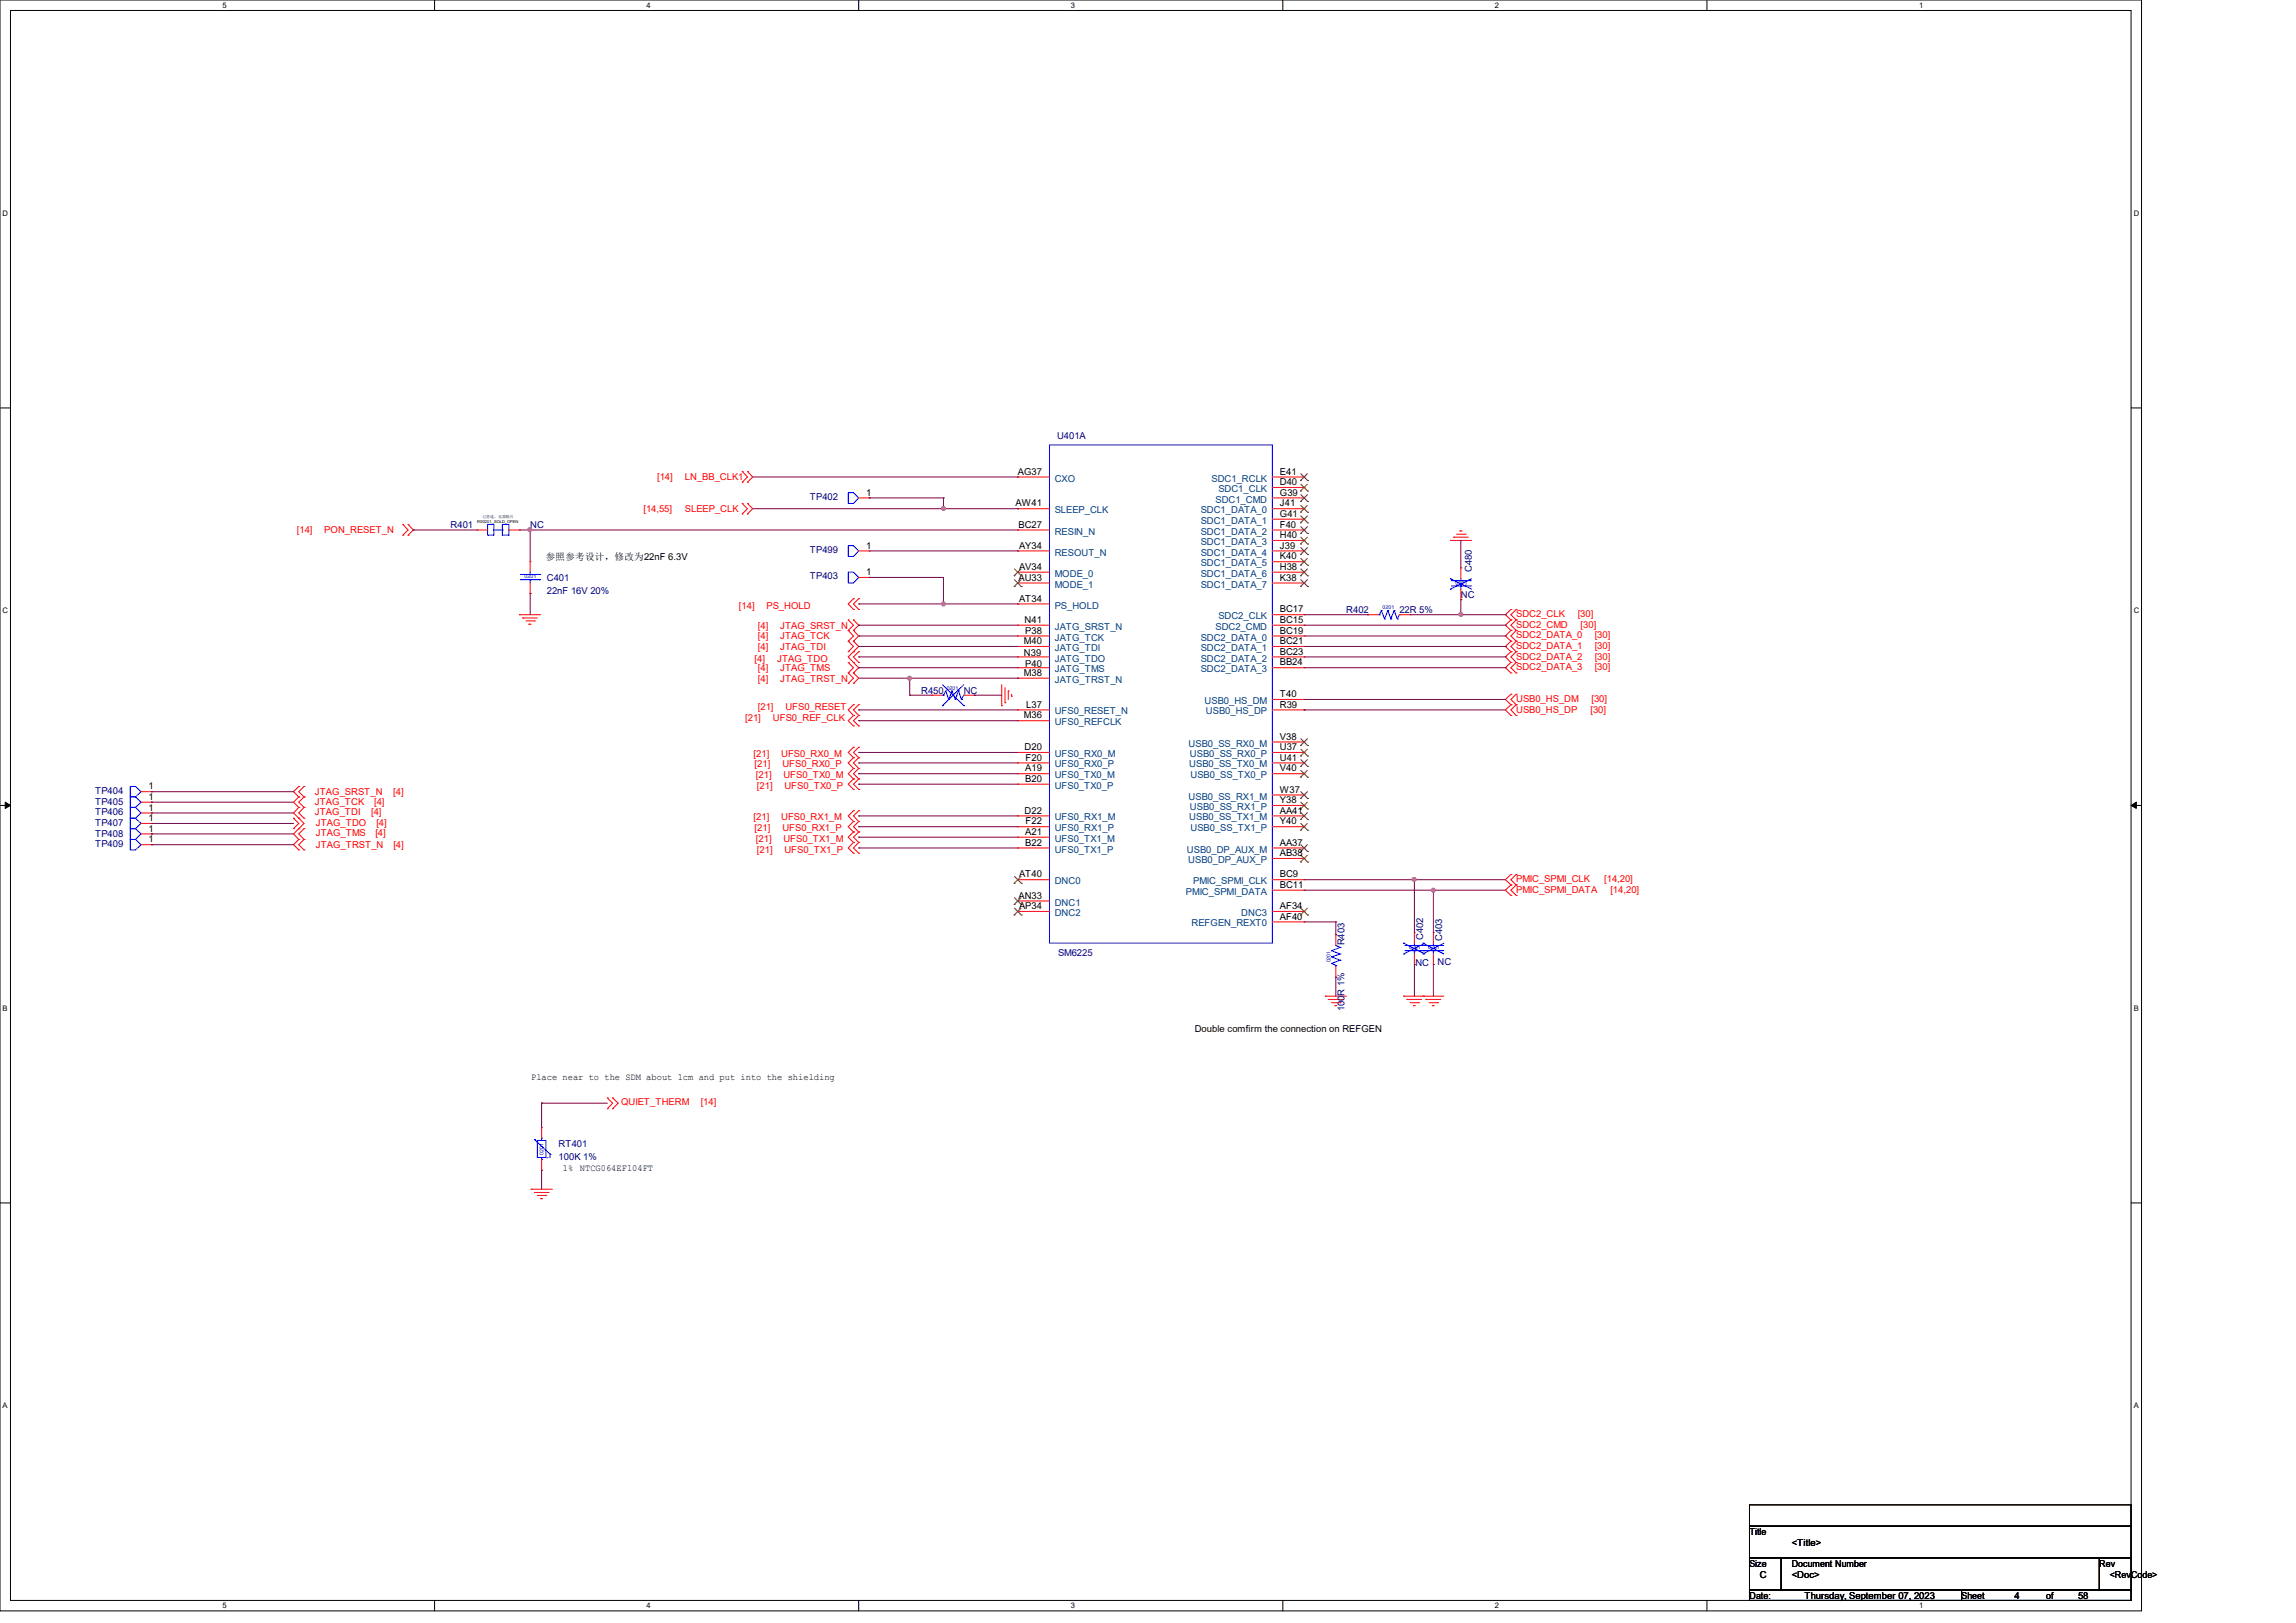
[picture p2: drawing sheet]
<svg xmlns="http://www.w3.org/2000/svg" width="297mm" height="210mm" viewBox="0 0 297 210" stroke-linecap="round" stroke-linejoin="round" font-family="sans-serif">
<defs><g id="words">
<g font-size="1.2" fill="#000080">
<text x="136.7" y="56.8">U401A</text>
<text x="104.8" y="64.6">TP402</text>
<text x="58.3" y="68.3">R401</text>
<text x="68.6" y="68.3">NC</text>
<text x="104.8" y="71.5">TP499</text>
<text x="70.7" y="75.2">C401</text>
<text x="70.7" y="76.8">22nF 16V 20%</text>
<text x="104.8" y="74.9">TP403</text>
<text x="189" y="77.4">NC</text>
<text x="190.4" y="74" transform="rotate(-90 190.4 74)">C480</text>
<text x="174.2" y="79.3">R402</text>
<text x="181" y="79.3">22R 5%</text>
<text x="119.2" y="89.7">R450</text>
<text x="124.7" y="89.7">NC</text>
<text x="12.3" y="102.7">TP404</text>
<text x="12.3" y="106.9">TP407</text>
<text x="12.3" y="104.1">TP405</text>
<text x="12.3" y="105.5">TP406</text>
<text x="12.3" y="109.6">TP409</text>
<text x="12.3" y="108.2">TP408</text>
<text x="136.9" y="123.7">SM6225</text>
<text x="173.9" y="122.3" transform="rotate(-90 173.9 122.3)">R403</text>
<text x="183.1" y="125">NC</text>
<text x="184.1" y="121.6" transform="rotate(-90 184.1 121.6)">C402</text>
<text x="186" y="124.8">NC</text>
<text x="186.6" y="121.8" transform="rotate(-90 186.6 121.8)">C403</text>
<text x="173.9" y="130.9" transform="rotate(-90 173.9 130.9)">100R 1%</text>
<text x="72.3" y="148.4">RT401</text>
<text x="72.3" y="150.1">100K 1%</text>
</g>
<g font-size="1.2" fill="#f00">
<text x="85" y="62.1">[14]</text>
<text x="88.6" y="62.1">LN_BB_CLK1</text>
<text x="38.4" y="69">[14]</text>
<text x="42" y="69">PON_RESET_N</text>
<text x="83.2" y="66.3">[14,55]</text>
<text x="88.6" y="66.3">SLEEP_CLK</text>
<text x="95.6" y="78.7">[14]</text>
<text x="98" y="81.4">[4]</text>
<text x="98" y="82.7">[4]</text>
<text x="99.1" y="78.7">PS_HOLD</text>
<text x="100.9" y="81.4">JTAG_SRST_N</text>
<text x="100.9" y="82.7">JTAG_TCK</text>
<text x="196.1" y="79.8">SDC2_CLK</text>
<text x="196.1" y="81.2">SDC2_CMD</text>
<text x="196.1" y="82.6">SDC2_DATA_0</text>
<text x="196.1" y="84">SDC2_DATA_1</text>
<text x="204.1" y="79.8">[30]</text>
<text x="204.5" y="81.2">[30]</text>
<text x="206.3" y="82.6">[30]</text>
<text x="206.3" y="84">[30]</text>
<text x="97.6" y="85.6">[4]</text>
<text x="98" y="84.1">[4]</text>
<text x="98" y="86.9">[4]</text>
<text x="98" y="88.2">[4]</text>
<text x="100.5" y="85.6">JTAG_TDO</text>
<text x="100.9" y="84.1">JTAG_TDI</text>
<text x="100.9" y="86.9">JTAG_TMS</text>
<text x="100.9" y="88.2">JTAG_TRST_N</text>
<text x="196.1" y="85.3">SDC2_DATA_2</text>
<text x="196.1" y="86.7">SDC2_DATA_3</text>
<text x="206.3" y="85.3">[30]</text>
<text x="206.3" y="86.7">[30]</text>
<text x="96.4" y="93.3">[21]</text>
<text x="98" y="91.9">[21]</text>
<text x="100" y="93.3">UFS0_REF_CLK</text>
<text x="101.6" y="91.9">UFS0_RESET</text>
<text x="196.1" y="90.8">USB0_HS_DM</text>
<text x="196.1" y="92.2">USB0_HS_DP</text>
<text x="205.7" y="92.2">[30]</text>
<text x="205.9" y="90.8">[30]</text>
<text x="97.5" y="98">[21]</text>
<text x="97.6" y="99.3">[21]</text>
<text x="97.8" y="100.7">[21]</text>
<text x="101" y="98">UFS0_RX0_M</text>
<text x="101.2" y="99.3">UFS0_RX0_P</text>
<text x="101.3" y="100.7">UFS0_TX0_M</text>
<text x="40.7" y="102.9">JTAG_SRST_N</text>
<text x="40.7" y="104.1">JTAG_TCK</text>
<text x="40.7" y="105.5">JTAG_TDI</text>
<text x="40.9" y="106.9">JTAG_TDO</text>
<text x="48" y="105.5">[4]</text>
<text x="48.4" y="104.1">[4]</text>
<text x="48.7" y="106.9">[4]</text>
<text x="50.9" y="102.9">[4]</text>
<text x="97.5" y="106.2">[21]</text>
<text x="97.6" y="107.6">[21]</text>
<text x="97.9" y="102.1">[21]</text>
<text x="101" y="106.2">UFS0_RX1_M</text>
<text x="101.2" y="107.6">UFS0_RX1_P</text>
<text x="101.5" y="102.1">UFS0_TX0_P</text>
<text x="40.9" y="108.1">JTAG_TMS</text>
<text x="40.9" y="109.8">JTAG_TRST_N</text>
<text x="48.6" y="108.1">[4]</text>
<text x="50.9" y="109.8">[4]</text>
<text x="97.8" y="108.9">[21]</text>
<text x="97.9" y="110.3">[21]</text>
<text x="101.3" y="108.9">UFS0_TX1_M</text>
<text x="101.5" y="110.3">UFS0_TX1_P</text>
<text x="196.1" y="114.1">PMIC_SPMI_CLK</text>
<text x="196.1" y="115.5">PMIC_SPMI_DATA</text>
<text x="207.5" y="114.1">[14,20]</text>
<text x="208.3" y="115.5">[14,20]</text>
<text x="80.3" y="143">QUIET_THERM</text>
<text x="90.6" y="143">[14]</text>
</g>
<g font-size="1.2">
<text x="112.1" y="64.1">1</text>
<text x="131.4" y="65.5">AW41</text>
<text x="131.7" y="61.4">AG37</text>
<text x="165.6" y="61.4">E41</text>
<text x="165.6" y="62.8">D40</text>
<text x="165.6" y="64.1">G39</text>
<text x="165.6" y="65.5">J41</text>
<text x="112.1" y="71">1</text>
<text x="131.7" y="68.3">BC27</text>
<text x="131.8" y="71">AY34</text>
<text x="165.6" y="66.9">G41</text>
<text x="165.6" y="68.3">F40</text>
<text x="165.6" y="69.6">H40</text>
<text x="165.6" y="71">J39</text>
<text x="70.6" y="72.4">参照参考设计，修改为22nF 6.3V</text>
<text x="112.1" y="74.4">1</text>
<text x="131.7" y="75.1">AU33</text>
<text x="131.8" y="77.9">AT34</text>
<text x="131.8" y="73.7">AV34</text>
<text x="165.6" y="72.4">K40</text>
<text x="165.6" y="73.7">H38</text>
<text x="165.6" y="75.1">K38</text>
<text x="132.5" y="83.4">M40</text>
<text x="132.5" y="80.6">N41</text>
<text x="132.6" y="82">P38</text>
<text x="165.6" y="79.2">BC17</text>
<text x="165.6" y="80.6">BC15</text>
<text x="165.6" y="82">BC19</text>
<text x="165.6" y="83.4">BC21</text>
<text x="132.5" y="84.9">N39</text>
<text x="132.5" y="87.5">M38</text>
<text x="132.6" y="86.3">P40</text>
<text x="165.6" y="84.7">BC23</text>
<text x="165.6" y="86.1">BB24</text>
<text x="132.5" y="93">M36</text>
<text x="132.8" y="91.6">L37</text>
<text x="165.6" y="90.2">T40</text>
<text x="165.6" y="91.6">R39</text>
<text x="165.6" y="95.7">V38</text>
<text x="132.5" y="97.1">D20</text>
<text x="132.6" y="99.8">A19</text>
<text x="132.6" y="101.2">B20</text>
<text x="132.7" y="98.4">F20</text>
<text x="165.6" y="97.1">U37</text>
<text x="165.6" y="98.4">U41</text>
<text x="165.6" y="99.8">V40</text>
<text x="19.2" y="102.2">1</text>
<text x="19.2" y="106.3">1</text>
<text x="19.2" y="103.5">1</text>
<text x="19.2" y="107.6">1</text>
<text x="19.2" y="104.9">1</text>
<text x="132.5" y="105.3">D22</text>
<text x="132.7" y="106.7">F22</text>
<text x="165.6" y="102.6">W37</text>
<text x="165.6" y="103.9">Y38</text>
<text x="165.6" y="105.3">AA41</text>
<text x="165.6" y="106.7">Y40</text>
<text x="19.2" y="109">1</text>
<text x="131.8" y="113.5">AT40</text>
<text x="132.6" y="108">A21</text>
<text x="132.6" y="109.4">B22</text>
<text x="165.6" y="109.4">AA37</text>
<text x="165.6" y="110.8">AB38</text>
<text x="165.6" y="113.5">BC9</text>
<text x="131.7" y="116.3">AN33</text>
<text x="131.8" y="117.6">AP34</text>
<text x="165.6" y="114.9">BC11</text>
<text x="165.6" y="117.6">AF34</text>
<text x="165.6" y="119">AF40</text>
<text x="154.6" y="133.5">Double comfirm the connection on REFGEN</text>
<text x="68.7" y="139.8">Place near to the SDM about 1cm and put into the shielding</text>
<text x="72.8" y="151.5">1% NTCG064EF104FT</text>
<text x="226.3" y="198.6">Title</text>
<text x="226.3" y="202.7">Size</text>
<text x="231.8" y="202.7">Document Number</text>
<text x="231.8" y="200">&lt;Title&gt;</text>
<text x="271.6" y="202.7">Rev</text>
<text x="226.3" y="206.9">Date:</text>
<text x="227.7" y="204.1">C</text>
<text x="231.8" y="204.1">&lt;Doc&gt;</text>
<text x="233.4" y="206.9">Thursday, September 07, 2023</text>
<text x="253.7" y="206.9">Sheet</text>
<text x="260.6" y="206.9">4</text>
<text x="264.7" y="206.9">of</text>
<text x="268.8" y="206.9">58</text>
<text x="272.9" y="204.1">&lt;RevCode&gt;</text>
</g>
<g font-size="1.2" fill="#004080">
<text x="136.4" y="62.3">CXO</text>
<text x="156.7" y="62.3">SDC1_RCLK</text>
<text x="157.2" y="65">SDC1_CMD</text>
<text x="157.6" y="63.7">SDC1_CLK</text>
<text x="136.4" y="66.4">SLEEP_CLK</text>
<text x="136.4" y="69.2">RESIN_N</text>
<text x="136.4" y="71.9">RESOUT_N</text>
<text x="155.3" y="66.4">SDC1_DATA_0</text>
<text x="155.3" y="67.8">SDC1_DATA_1</text>
<text x="155.3" y="69.2">SDC1_DATA_2</text>
<text x="155.3" y="70.5">SDC1_DATA_3</text>
<text x="155.3" y="71.9">SDC1_DATA_4</text>
<text x="136.4" y="76">MODE_1</text>
<text x="136.4" y="74.6">MODE_0</text>
<text x="155.3" y="73.3">SDC1_DATA_5</text>
<text x="155.3" y="74.6">SDC1_DATA_6</text>
<text x="155.3" y="76">SDC1_DATA_7</text>
<text x="136.4" y="78.7">PS_HOLD</text>
<text x="136.4" y="81.5">JATG_SRST_N</text>
<text x="136.4" y="82.9">JATG_TCK</text>
<text x="155.3" y="82.9">SDC2_DATA_0</text>
<text x="157.2" y="81.5">SDC2_CMD</text>
<text x="157.6" y="80.1">SDC2_CLK</text>
<text x="136.4" y="84.2">JATG_TDI</text>
<text x="136.4" y="85.6">JATG_TDO</text>
<text x="136.4" y="87">JATG_TMS</text>
<text x="136.4" y="88.3">JATG_TRST_N</text>
<text x="155.3" y="84.2">SDC2_DATA_1</text>
<text x="155.3" y="85.6">SDC2_DATA_2</text>
<text x="155.3" y="87">SDC2_DATA_3</text>
<text x="136.4" y="93.9">UFS0_REFCLK</text>
<text x="136.4" y="92.5">UFS0_RESET_N</text>
<text x="155.8" y="91.1">USB0_HS_DM</text>
<text x="156" y="92.5">USB0_HS_DP</text>
<text x="136.4" y="98">UFS0_RX0_M</text>
<text x="136.4" y="99.3">UFS0_RX0_P</text>
<text x="136.4" y="100.7">UFS0_TX0_M</text>
<text x="153.8" y="96.6">USB0_SS_RX0_M</text>
<text x="153.8" y="99.3">USB0_SS_TX0_M</text>
<text x="153.9" y="98">USB0_SS_RX0_P</text>
<text x="154" y="100.7">USB0_SS_TX0_P</text>
<text x="136.4" y="102.1">UFS0_TX0_P</text>
<text x="136.4" y="106.2">UFS0_RX1_M</text>
<text x="136.4" y="107.6">UFS0_RX1_P</text>
<text x="153.8" y="103.5">USB0_SS_RX1_M</text>
<text x="153.8" y="106.2">USB0_SS_TX1_M</text>
<text x="153.9" y="104.8">USB0_SS_RX1_P</text>
<text x="154" y="107.6">USB0_SS_TX1_P</text>
<text x="136.4" y="108.9">UFS0_TX1_M</text>
<text x="136.4" y="110.3">UFS0_TX1_P</text>
<text x="153.5" y="110.3">USB0_DP_AUX_M</text>
<text x="153.7" y="111.7">USB0_DP_AUX_P</text>
<text x="136.4" y="114.4">DNC0</text>
<text x="136.4" y="117.2">DNC1</text>
<text x="136.4" y="118.5">DNC2</text>
<text x="153.4" y="115.8">PMIC_SPMI_DATA</text>
<text x="154.1" y="119.9">REFGEN_REXT0</text>
<text x="154.3" y="114.4">PMIC_SPMI_CLK</text>
<text x="160.6" y="118.5">DNC3</text>
</g>
<g font-size="1">
<text x="28.8" y="1">5</text>
<text x="83.7" y="1">4</text>
<text x="138.5" y="1">3</text>
<text x="193.4" y="1">2</text>
<text x="248.2" y="1">1</text>
<text x=".3" y="27.9">D</text>
<text x="276" y="27.9">D</text>
<text x=".3" y="79.4">C</text>
<text x="276" y="79.4">C</text>
<text x=".3" y="130.8">B</text>
<text x="276" y="130.8">B</text>
<text x=".3" y="182.2">A</text>
<text x="276" y="182.2">A</text>
<text x="28.8" y="208.1">5</text>
<text x="83.7" y="208.1">4</text>
<text x="138.5" y="208.1">3</text>
<text x="193.4" y="208.1">2</text>
<text x="248.2" y="208.1">1</text>
</g>
<g font-size=".7" fill="#00f">
<text x="67.9" y="74.8">0201</text>
<text x="188.3" y="75.6">0201</text>
<text x="178.9" y="78.8">0201</text>
<text x="122.5" y="89.2">0201</text>
<text x="172.1" y="124.5" transform="rotate(-90 172.1 124.5)">0201</text>
<text x="182.3" y="122.8">0201</text>
<text x="184.7" y="122.8">0201</text>
<text x="70.3" y="149.5" transform="rotate(-90 70.3 149.5)">0201</text>
</g>
<g font-size=".5">
<text x="61.7" y="67.7">RS0201_SOLD_OPEN</text>
<text x="62.4" y="67.1">已直连，无需贴片</text>
</g>
<text font-size=".5" fill="#00f" x="71.1" y="150" transform="rotate(-90 71.1 150)">T</text>
</g></defs>
<path d="M0 0h277v208.4h-277zM1.4 1.4h274.3v205.7h-274.3z" fill="none" stroke="#000" stroke-width=".13"/>
<g fill="#fff">
<path d="M28.8 .1h.5v1.1h-.5z"/>
<path d="M28.8 207.2h.5v1.1h-.5z"/>
</g>
<path d="M56.2 0v1.4M56.2 207.1v1.3" fill="none" stroke="#000" stroke-width=".13"/>
<g fill="#fff">
<path d="M83.7 .1h.5v1.1h-.5z"/>
<path d="M83.7 207.2h.5v1.1h-.5z"/>
</g>
<path d="M111.1 0v1.4M111.1 207.1v1.3" fill="none" stroke="#000" stroke-width=".13"/>
<g fill="#fff">
<path d="M138.5 .1h.6v1.1h-.6z"/>
<path d="M138.5 207.2h.6v1.1h-.6z"/>
</g>
<path d="M165.9 0v1.4M165.9 207.1v1.3" fill="none" stroke="#000" stroke-width=".13"/>
<g fill="#fff">
<path d="M193.4 .1h.5v1.1h-.5z"/>
<path d="M193.4 207.2h.5v1.1h-.5z"/>
</g>
<path d="M220.8 0v1.4M220.8 207.1v1.3" fill="none" stroke="#000" stroke-width=".13"/>
<g fill="#fff">
<path d="M248.2 .1h.6v1.1h-.6z"/>
<path d="M248.2 207.2h.6v1.1h-.6z"/>
<path d="M.3 27.1h.8v1.1h-.8z"/>
<path d="M276 27.1h.7v1.1h-.7z"/>
<path d="M.3 78.5h.8v1.1h-.8z"/>
<path d="M276 78.5h.7v1.1h-.7z"/>
</g>
<path d="M0 52.8h1.4M275.7 52.8h1.3" fill="none" stroke="#000" stroke-width=".13"/>
<g fill="#fff">
<path d="M.3 129.9h.7v1.1h-.7z"/>
<path d="M276 129.9h.6v1.1h-.6z"/>
</g>
<path d="M0 104.2h1.4M275.7 104.2h1.3" fill="none" stroke="#000" stroke-width=".13"/>
<path d="M.7 103.8l.7 .4-.7 .4zM275.7 104.2l.7-.4v.8z" fill="#000" stroke="#000" stroke-width=".13"/>
<g fill="#fff">
<path d="M.3 181.4h.7v1.1h-.7z"/>
<path d="M276 181.4h.6v1.1h-.6z"/>
</g>
<path d="M0 155.7h1.4M275.7 155.7h1.3M226.3 194.7h49.4v2.8h-49.4zM226.3 197.5h49.4v4.1h-49.4zM226.3 201.6h4.1v4.1h-4.1zM226.3 205.7h27.4v1.4h-27.4zM230.4 201.6h41.2v4.1h-41.2zM253.7 205.7h22v1.4h-22zM271.6 201.6h4.1v4.1h-4.1z" fill="none" stroke="#000" stroke-width=".13"/>
<g fill="none" stroke="#f00" stroke-width=".13">
<path d="M52.1 67.9h.1M52.1 69.3h.1M52.1 67.9l.7 .7-.7 .7M52.8 69.3h.1M52.8 67.9h.1M52.8 67.9l.7 .7-.7 .7M61.7 68.6h.1M61.7 68.6h1.4M65.8 68.6h1.4M67.2 79.5h.1M67.2 68.6h.1M67.2 79.5h2.7"/>
<path d="M67.6 80h.1M67.6 80h1.9M68.6 72.7h.1M68.6 76.8h.1M68.6 72.7v1.3M68.6 75.4v1.4M96 61h.1M96 62.4h.1M96 65.2h.1M96 66.5h.1M96 61l.7 .7-.7 .7M96 65.2l.7 .6-.7 .7"/>
<path d="M96.7 62.4h.1M96.7 61h.1M96.7 66.5h.1M96.7 65.2h.1M96.7 61l.7 .7-.7 .7M96.7 65.2l.7 .6-.7 .7M110.4 77.5h.1M110.4 78.9h.1M110.4 77.5l-.7 .6 .7 .8M111.1 77.5h.1M111.1 78.9h.1M111.1 77.5l-.7 .6 .7 .8"/>
<path d="M111.1 64.4h1.3M111.1 74.7h1.3M111.1 71.3h1.3M112.4 64.4h.1M112.4 74.7h.1M112.4 71.3h.1M131.7 61.7h.1M131.7 65.8h.1M131.7 68.6h.1M131.7 71.3h.1M131.7 78.1h.1M131.7 75.4h.1"/>
<path d="M131.7 74h.1M131.7 68.6h4.1M131.7 71.3h4.1M131.7 61.7h4.1M131.7 65.8h4.1M131.7 78.1h4.1M131.7 75.4h4.1M131.7 74h4.1M164.6 79.5h4.1M164.6 69.9h4.1M164.6 68.6h4.1M164.6 64.4h4.1"/>
<path d="M164.6 71.3h4.1M164.6 61.7h4.1M164.6 65.8h4.1M164.6 75.4h4.1M164.6 74h4.1M164.6 63.1h4.1M164.6 67.2h4.1M164.6 72.7h4.1M168.7 61.7h.1M168.7 63.1h.1M168.7 64.4h.1M168.7 65.8h.1"/>
<path d="M168.7 67.2h.1M168.7 68.6h.1M168.7 69.9h.1M168.7 71.3h.1M168.7 72.7h.1M168.7 74h.1M168.7 75.4h.1M168.7 79.5h.1M176.9 79.5h.1M176.9 79.5h1.4M181 79.5h1.4M182.4 79.5h.1"/>
<path d="M187.6 69.9h.1M187.6 69.9h2.8M188 69.5h.1M188 69.5h1.9M188.4 69.1h1.1M188.8 68.7h.1M188.8 68.7h.3M189 73.5h.1M189 77.6h.1M189 73.5v1.4M189 76.2v1.4M189.5 69.1h.1"/>
<path d="M195.5 78.9h.1M195.5 78.9l-.8 .6 .8 .7M196.1 78.9h.1M196.1 78.9l-.6 .6 .6 .7M68 80.3h1.1M68.4 80.8h.1M68.4 80.8h.3M69.1 80.3h.1M109.7 80.2h.1M109.7 81.6h.1M109.7 83h.1M109.7 84.3h.1"/>
<path d="M109.7 85.7h.1M109.7 87.1h.1M109.7 88.4h.1M109.7 80.2l.7 .7-.7 .7M109.7 81.6l.7 .7-.7 .7M109.7 83l.7 .7-.7 .6M109.7 85.7l.7 .7-.7 .7M109.7 87.1l.7 .7-.7 .6M110.4 81.6h.1M110.4 80.2h.1M110.4 83h.1M110.4 84.3h.1"/>
<path d="M110.4 85.7h.1M110.4 87.1h.1M110.4 88.4h.1M110.4 92.6h.1M110.4 93.9h.1M110.4 91.2h.1M110.4 99.4h.1M110.4 98h.1M110.4 96.7h.1M110.4 80.2l.7 .7-.7 .7M110.4 81.6l.7 .7-.7 .7M110.4 83l.7 .7-1.4 1.3 .7 .7"/>
<path d="M110.4 85.7l.7 .7-.7 .7M110.4 87.1l.7 .7-.7 .6M110.4 92.6l-.7 .7 .7 .6M110.4 91.2l-.7 .7 .7 .7M110.4 98l-.7 .7 .7 .7M110.4 99.4l-.7 .7 .7 .7M110.4 96.7l-.7 .7 .7 .6M111.1 84.3h.1M111.1 85.7h.1M111.1 92.6h.1M111.1 93.9h.1M111.1 91.2h.1"/>
<path d="M111.1 99.4h.1M111.1 98h.1M111.1 96.7h.1M111.1 84.3l-.7 .7 .7 .7M111.1 92.6l-.7 .7 .7 .6M111.1 91.2l-.7 .7 .7 .7M111.1 98l-.7 .7 .7 .7M111.1 99.4l-.7 .7 .7 .7M111.1 96.7l-.7 .7 .7 .6M120.6 90h.1M120.6 90h1.3M124.7 90h1.3"/>
<path d="M126 90h.1M129.6 91.3h.1M129.6 88.6v2.7M130 90.9h.1M130 89v1.9M130.4 89.4h.1M130.4 89.4v1.1M130.9 90.1h.1M130.9 89.8v.3M131.7 80.9h.1M131.7 82.3h.1M131.7 83.7h.1"/>
<path d="M131.7 85h.1M131.7 86.4h.1M131.7 87.8h.1M131.7 93.3h.1M131.7 91.9h.1M131.7 97.4h.1M131.7 98.7h.1M131.7 80.9h4.1M131.7 82.3h4.1M131.7 83.7h4.1M131.7 85h4.1M131.7 86.4h4.1"/>
<path d="M131.7 87.8h4.1M131.7 93.3h4.1M131.7 91.9h4.1M131.7 97.4h4.1M131.7 98.7h4.1M164.6 80.9h4.1M164.6 82.3h4.1M164.6 83.7h4.1M164.6 85h4.1M164.6 86.4h4.1M164.6 91.9h4.1M164.6 97.4h4.1"/>
<path d="M164.6 98.7h4.1M164.6 90.5h4.1M164.6 96h4.1M168.7 80.9h.1M168.7 82.3h.1M168.7 83.7h.1M168.7 85h.1M168.7 86.4h.1M168.7 90.5h.1M168.7 91.9h.1M168.7 96h.1M168.7 97.4h.1"/>
<path d="M168.7 98.7h.1M195.5 80.2h.1M195.5 81.6h.1M195.5 83h.1M195.5 84.3h.1M195.5 85.7h.1M195.5 87.1h.1M195.5 89.8h.1M195.5 91.2h.1M195.5 92.6h.1M195.5 80.2l-.8 .7 .8 .7M195.5 81.6l-.8 .7 .8 .7"/>
<path d="M195.5 83l-.8 .7 .8 .6M195.5 84.3l-.8 .7 .8 .7M195.5 85.7l-.8 .7 .8 .7M195.5 89.8l-.8 .7 .8 .7M195.5 91.2l-.8 .7 .8 .7M196.1 80.2h.1M196.1 81.6h.1M196.1 83h.1M196.1 84.3h.1M196.1 85.7h.1M196.1 87.1h.1M196.1 91.2h.1"/>
<path d="M196.1 89.8h.1M196.1 92.6h.1M196.1 80.2l-.6 .7 .6 .7M196.1 81.6l-.6 .7 .6 .7M196.1 83l-.6 .7 .6 .6M196.1 84.3l-.6 .7 .6 .7M196.1 85.7l-.6 .7 .6 .7M196.1 89.8l-.6 .7 .6 .7M196.1 91.2l-.6 .7 .6 .7M18.2 109.3h1.4M18.2 102.4h1.4M18.2 106.6h1.4"/>
<path d="M18.2 103.8h1.4M18.2 107.9h1.4M18.2 105.2h1.4M19.6 109.3h.1M19.6 102.4h.1M19.6 106.6h.1M19.6 103.8h.1M19.6 107.9h.1M19.6 105.2h.1M38 105.9h.1M38 107.2h.1M38 105.9l.7 .7-.7 .6"/>
<path d="M38.7 103.1h.1M38.7 101.8h.1M38.7 104.5h.1M38.7 105.9h.1M38.7 107.2h.1M38.7 108.6h.1M38.7 110h.1M38.7 101.8l-.7 .6 .7 .7M38.7 103.1l-.7 .7 .7 .7M38.7 104.5l-.7 .7 1.3 1.4-1.3 1.3 .7 .7M38.7 108.6l-.7 .7 .7 .7M39.3 101.8h.1"/>
<path d="M39.3 103.1h.1M39.3 104.5h.1M39.3 105.9h.1M39.3 107.2h.1M39.3 108.6h.1M39.3 110h.1M39.3 101.8l-.6 .6 .6 .7M39.3 103.1l-.6 .7 .6 .7M39.3 104.5l-.6 .7 .6 .7M39.3 107.2l-.6 .7 .6 .7M39.3 108.6l-.6 .7 .6 .7M110.4 100.8h.1"/>
<path d="M110.4 102.2h.1M110.4 106.3h.1M110.4 104.9h.1M110.4 107.7h.1M110.4 109h.1M110.4 110.4h.1M110.4 100.8l-.7 .7 .7 .7M110.4 104.9l-.7 .7 .7 .7M110.4 106.3l-.7 .7 .7 .7M110.4 107.7l-.7 .6 .7 .7M110.4 109l-.7 .7 .7 .7M111.1 100.8h.1"/>
<path d="M111.1 102.2h.1M111.1 106.3h.1M111.1 104.9h.1M111.1 107.7h.1M111.1 109h.1M111.1 110.4h.1M111.1 100.8l-.7 .7 .7 .7M111.1 104.9l-.7 .7 .7 .7M111.1 106.3l-.7 .7 .7 .7M111.1 107.7l-.7 .6 .7 .7M111.1 109l-.7 .7 .7 .7M131.7 100.1h.1"/>
<path d="M131.7 101.5h.1M131.7 105.6h.1M131.7 107h.1M131.7 108.3h.1M131.7 109.7h.1M131.7 113.8h.1M131.7 116.6h.1M131.7 117.9h.1M131.7 100.1h4.1M131.7 101.5h4.1M131.7 105.6h4.1M131.7 107h4.1"/>
<path d="M131.7 108.3h4.1M131.7 109.7h4.1M131.7 113.8h4.1M131.7 116.6h4.1M131.7 117.9h4.1M164.6 100.1h4.1M164.6 105.6h4.1M164.6 107h4.1M164.6 109.7h4.1M164.6 113.8h4.1M164.6 117.9h4.1M164.6 102.9h4.1"/>
<path d="M164.6 104.2h4.1M164.6 111.1h4.1M164.6 115.2h4.1M164.6 119.3h4.1M168.7 100.1h.1M168.7 102.9h.1M168.7 104.2h.1M168.7 105.6h.1M168.7 107h.1M168.7 109.7h.1M168.7 111.1h.1M168.7 113.8h.1"/>
<path d="M168.7 115.2h.1M168.7 117.9h.1M168.7 119.3h.1M195.5 113.2h.1M195.5 114.5h.1M195.5 115.9h.1M195.5 113.2l-.8 .6 .8 .7M195.5 114.5l-.8 .7 .8 .7M196.1 114.5h.1M196.1 113.2h.1M196.1 115.9h.1M196.1 113.2l-.6 .6 .6 .7"/>
<path d="M196.1 114.5l-.6 .7 .6 .7M171.4 128.9h.1M171.4 128.9h2.8M171.8 129.3h.1M171.8 129.3h2M172.3 129.8h1.1M172.7 130.1h.1M172.7 130.1h.2M172.8 120.9h.1M172.8 126.4h.1M172.8 120.9v1.4M172.8 125.1v1.3"/>
<path d="M173.4 129.8h.1M181.6 128.9h.1M181.6 128.9h5.2M182 129.3h.1M182 129.3h1.9M182.4 129.8h1.1M182.8 130.1h.1M182.8 130.1h.3M183 120.7h.1M183 124.8h.1M183 120.7v1.3M183 123.4v1.4"/>
<path d="M183.5 129.8h.1M184.1 128.9h.1M184.4 129.3h.1M184.4 129.3h2M184.9 129.8h1.1M185.3 130.1h.1M185.3 130.1h.2M185.4 120.7h.1M185.4 124.8h.1M185.4 120.7v1.3M185.4 123.4v1.4M186 129.8h.1"/>
<path d="M68.7 153.9h.1M68.7 153.9h2.8M69.1 154.3h.1M69.1 154.3h1.9M69.5 154.7h1.1M69.9 155.1h.1M69.9 155.1h.3M70.1 145.9h.1M70.1 151.4h.1M70.1 145.9v1.4M70.1 150v1.4M70.6 154.7h.1"/>
<path d="M78.6 143.5h.1M78.6 142.1h.1M78.6 142.1l.6 .6-.6 .8M79.2 143.5h.1M79.2 142.1h.1M79.2 142.1l.8 .6-.8 .8"/>
</g>
<g fill="none" stroke="#00f" stroke-width=".13">
<path d="M135.8 57.6h28.8v64.4h-28.8zM63.1 67.9h.8v1.4h-.8zM63.9 68.6h1.1M65 67.9h.8v1.4h-.8zM65 68.6h.1M67.3 75h2.5M67.3 74.3h2.5M68.6 74.3h.1M68.6 75h.1M68.6 74v.3M68.6 75v.4M69.8 75h.1"/>
<path d="M69.8 74.3h.1M109.7 63.8h.7l.7 .6-.7 .8h-.7zM109.7 74h.7l.7 .7-.7 .7h-.7zM109.7 70.6h.7l.7 .7-.7 .7h-.7zM178.3 79.5h.1M178.4 79.5h.1M178.7 79h.1M178.7 79l-.3 .5M178.7 79l.4 1.1M179.5 79h.1M179.5 79l-.4 1.1M179.5 79l.4 1.1"/>
<path d="M180.3 79h.1M180.3 79l-.4 1.1M180.3 79l.5 1.1M181 79.5h.1M181 79.5l-.2 .6M187.6 76.2h.1M187.6 74.9h.1M187.6 74.9l2.8 1.3M187.7 75.8h2.5M187.7 75.1h2.5M189 75.1h.1M189 75.8h.1"/>
<path d="M189 74.9v.2M189 75.8v.4M190.2 75.8h.1M190.2 75.1h.1M190.4 74.9l-2.8 1.3M121.9 91.3h.1M121.9 90h.1M121.9 88.6l2.8 2.7M122 90h.1M122.3 89.4h.1M122.3 89.4l-.3 .6M122.3 89.4l.4 1.1"/>
<path d="M122.7 90.5h.1M123.1 89.4h.1M123.1 89.4l-.4 1.1M123.1 89.4l.5 1.1M123.6 90.5h.1M124 89.4h.1M124 89.4l-.4 1.1M124 89.4l.4 1.1M124.4 90.5h.1M124.7 90h.1M124.7 91.3h.1M124.7 90l-.3 .5"/>
<path d="M124.7 88.6l-2.8 2.7M179.1 80.1h.1M179.9 80.1h.1M180.8 80.1h.1M16.8 108.6h.7l.7 .7-.7 .7h-.7zM16.8 101.8h.7l.7 .6-.7 .7h-.7zM16.8 105.9h.7l.7 .7-.7 .6h-.7zM16.8 103.1h.7l.7 .7-.7 .7h-.7zM16.8 107.2h.7l.7 .7-.7 .7h-.7zM16.8 104.5h.7l.7 .7-.7 .7h-.7zM172.3 124.7h.1M172.3 123.8h.1"/>
<path d="M172.3 123h.1M172.3 124.7l.5 .2M172.3 123.8l1.1 .4M172.3 123l1.1 .4M172.8 122.3h.1M172.8 124.9h.1M172.8 122.3l.6 .3M172.8 124.9v.2M173.4 124.2h.1M173.4 123.4h.1M173.4 122.6h.1M173.4 124.2l-1.1 .5"/>
<path d="M173.4 123.4l-1.1 .4M173.4 122.6l-1.1 .4M181.6 123.4h.1M181.6 122h.1M181.6 122l2.7 1.4M181.7 123h4.9M181.7 122.3h4.9M183 122.3h.1M183 123h.1M183 122v.3M183 123v.4M184.1 123.4h.1"/>
<path d="M184.1 122h.1M184.1 122l2.7 1.4M184.2 123h.1M184.2 122.3h.1M184.3 122l-2.7 1.4M185.4 122.3h.1M185.4 123h.1M185.4 122v.3M185.4 123v.4M186.6 123h.1M186.6 122.3h.1M186.8 122l-2.7 1.4"/>
<path d="M69.1 147.4h.1M69.1 147.4l2.1 2M69.5 147.6h1.1v2.2h-1.1zM70.1 147.3h.1M70.1 150h.1M70.1 147.3v.3M70.1 149.8v.2M71.2 149.4h.1M71.2 149.4v.4"/>
</g>
<g fill="none" stroke="#804000" stroke-width=".13">
<path d="M131.2 75.9h.1M131.2 74.5h.1M131.2 75l.9 .9M131.2 73.6l.9 .9M132.1 75l-.9 .9M132.1 73.6l-.9 .9M132.1 75.9h.1M132.1 74.5h.1M168.2 62.2h.1M168.2 63.5h.1M168.2 64.9h.1M168.2 66.3h.1"/>
<path d="M168.2 67.6h.1M168.2 69h.1M168.2 70.4h.1M168.2 71.8h.1M168.2 73.2h.1M168.2 74.5h.1M168.2 75.9h.1M168.3 61.3l.9 .9M168.3 62.7l.9 .8M168.3 64l.9 .9M168.3 65.4l.9 .9M168.3 66.8l.9 .8"/>
<path d="M168.3 68.2l.9 .8M168.3 69.5l.9 .9M168.3 70.9l.9 .9M168.3 72.3l.9 .9M168.3 73.6l.9 .9M168.3 75l.9 .9M169.1 61.3l-.9 .9M169.1 62.7l-.9 .8M169.1 64l-.9 .9M169.1 65.4l-.9 .9M169.1 66.8l-.9 .8M169.1 68.2l-.9 .8"/>
<path d="M169.1 69.5l-.9 .9M169.1 70.9l-.9 .9M169.1 72.3l-.9 .9M169.1 73.6l-.9 .9M169.1 75l-.9 .9M169.2 62.2h.1M169.2 63.5h.1M169.2 64.9h.1M169.2 66.3h.1M169.2 67.6h.1M169.2 69h.1M169.2 70.4h.1"/>
<path d="M169.2 71.8h.1M169.2 73.2h.1M169.2 74.5h.1M169.2 75.9h.1M168.2 96.5h.1M168.2 97.8h.1M168.2 99.2h.1M168.3 95.6l.9 .9M168.3 96.9l.9 .9M168.3 98.3l.9 .9M168.3 99.7l.9 .9M169.1 95.6l-.9 .9"/>
<path d="M169.1 96.9l-.9 .9M169.1 98.3l-.9 .9M169.1 99.7l-.9 .9M169.2 96.5h.1M169.2 97.8h.1M169.2 99.2h.1M131.2 114.3h.1M131.2 117.1h.1M131.2 118.4h.1M131.2 113.4l.9 .9M131.2 116.2l.9 .9M131.2 117.5l.9 .9"/>
<path d="M132.1 113.4l-.9 .9M132.1 116.2l-.9 .9M132.1 117.5l-.9 .9M132.1 114.3h.1M132.1 117.1h.1M132.1 118.4h.1M168.2 100.6h.1M168.2 103.3h.1M168.2 104.7h.1M168.2 106h.1M168.2 107.4h.1M168.2 110.2h.1"/>
<path d="M168.2 111.5h.1M168.2 118.4h.1M168.3 102.4l.9 .9M168.3 103.8l.9 .9M168.3 105.2l.9 .8M168.3 106.6l.9 .8M168.3 109.3l.9 .9M168.3 110.7l.9 .8M168.3 117.5l.9 .9M169.1 102.4l-.9 .9M169.1 103.8l-.9 .9M169.1 105.2l-.9 .8"/>
<path d="M169.1 106.6l-.9 .8M169.1 109.3l-.9 .9M169.1 110.7l-.9 .8M169.1 117.5l-.9 .9M169.2 100.6h.1M169.2 103.3h.1M169.2 104.7h.1M169.2 106h.1M169.2 107.4h.1M169.2 110.2h.1M169.2 111.5h.1M169.2 118.4h.1"/>
</g>
<g fill="none" stroke="#800040" stroke-width=".13">
<path d="M53.5 68.6h.1M53.5 68.6h8.2M67.2 68.6h64.5M68.6 68.6h.1M68.6 76.8h.1M68.6 68.6v4.1M68.6 76.8v2.7M97.4 61.7h34.3M97.4 65.8h34.3M111.1 78.1h.1M111.1 78.1h20.6M112.4 64.4h.1"/>
<path d="M112.4 74.7h.1M112.4 64.4h9.6M112.4 74.7h9.6v3.4M112.4 71.3h19.3M122 64.4h.1M122 65.8h.1M122 78.1h.1M122 64.4v1.4M131.7 61.7h.1M131.7 65.8h.1M131.7 78.1h.1M131.7 71.3h.1"/>
<path d="M168.7 79.5h8.2M176.9 79.5h.1M182.4 79.5h12.3M189 79.5h.1M189 77.6h.1M189 69.9h.1M189 69.9v3.6M189 77.6v1.9M194.7 79.5h.1M111.1 80.9h.1M111.1 82.3h.1M111.1 83.7h.1"/>
<path d="M111.1 85h.1M111.1 86.4h.1M111.1 93.3h.1M111.1 91.9h.1M111.1 97.4h.1M111.1 98.7h.1M111.1 80.9h20.6M111.1 82.3h20.6M111.1 83.7h20.6M111.1 85h20.6M111.1 86.4h20.6M111.1 87.8h20.6"/>
<path d="M111.1 91.9h20.6M111.1 93.3h20.6M111.1 97.4h20.6M111.1 98.7h20.6M117.7 87.8h.1M117.7 90h.1M117.7 90h2.9M117.7 87.8v2.2M126 90h.1M126 90h3.6M131.7 87.8h.1M168.7 90.5h.1"/>
<path d="M168.7 91.9h.1M168.7 80.9h26M168.7 82.3h26M168.7 83.7h26M168.7 85h26M168.7 86.4h26M168.7 90.5h26M168.7 91.9h26M194.7 86.4h.1M194.7 80.9h.1M194.7 82.3h.1M194.7 85h.1"/>
<path d="M194.7 83.7h.1M19.6 102.4h.1M19.6 103.8h.1M19.6 105.2h.1M19.6 106.6h.1M19.6 107.9h.1M19.6 109.3h.1M19.6 102.4h18.4M19.6 103.8h18.4M19.6 105.2h18.4M19.6 106.6h18.4M19.6 107.9h18.4"/>
<path d="M19.6 109.3h18.4M111.1 100.1h.1M111.1 101.5h.1M111.1 105.6h.1M111.1 107h.1M111.1 108.3h.1M111.1 109.7h.1M111.1 100.1h20.6M111.1 101.5h20.6M111.1 105.6h20.6M111.1 107h20.6M111.1 108.3h20.6"/>
<path d="M111.1 109.7h20.6M168.7 113.8h26M168.7 115.2h26M168.7 119.3h4.1M172.8 119.3h.1M172.8 119.3v1.6M183 113.8h.1M183 113.8v6.9M185.4 115.2h.1M185.4 115.2v5.5M172.8 126.4h.1M172.8 120.9h.1"/>
<path d="M172.8 126.4v2.5M183 124.8h.1M183 124.8v4.1M185.4 124.8h.1M185.4 124.8v4.1M70.1 142.7h.1M70.1 151.4h.1M70.1 142.7h8.5M70.1 142.7v3.2M70.1 151.4v2.5"/>
</g>
<g fill="#f0f" stroke="#f0f" stroke-width=".13">
<circle cx="122" cy="65.8" r=".25"/>
<circle cx="68.5" cy="68.5" r=".25"/>
<circle cx="122" cy="78.1" r=".25"/>
<circle cx="182.9" cy="113.8" r=".25"/>
<circle cx="185.4" cy="115.2" r=".25"/>
<circle cx="117.6" cy="87.8" r=".25"/>
<circle cx="189" cy="79.5" r=".25"/>
</g>
<use href="#words"/>
</svg>
